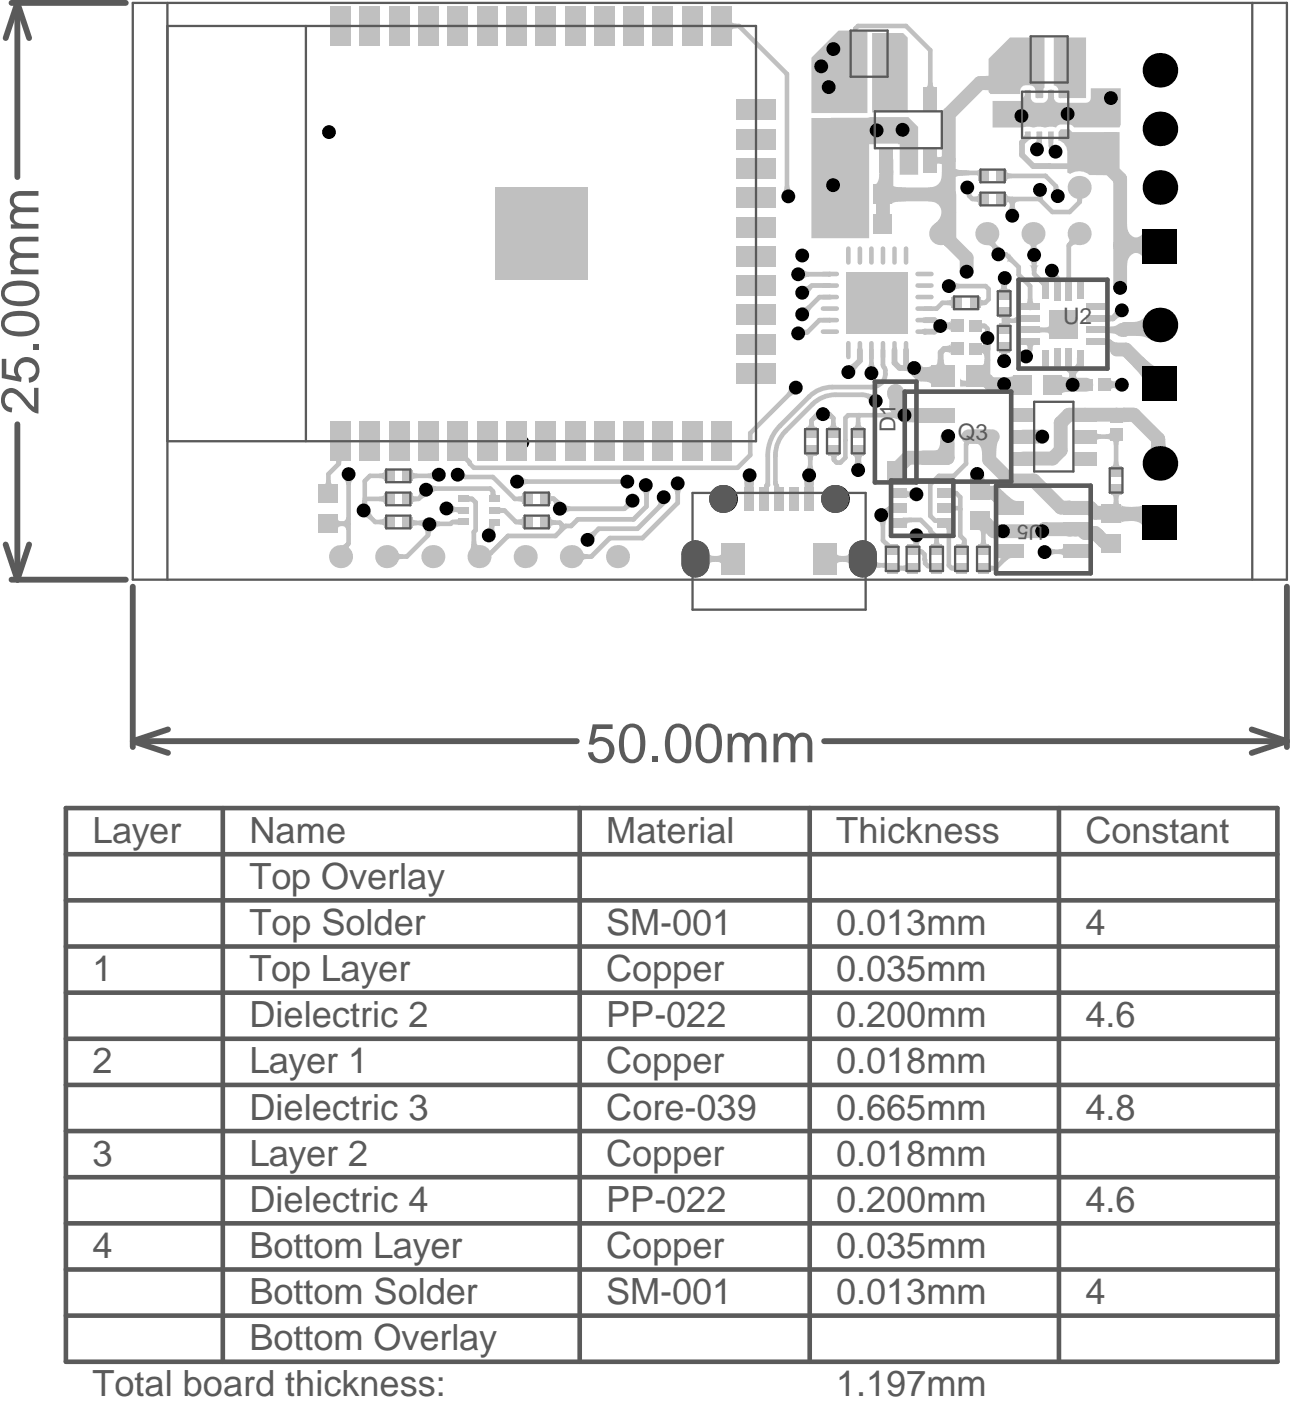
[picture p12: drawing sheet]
<svg xmlns="http://www.w3.org/2000/svg" width="186mm" height="202mm" viewBox="0 0 186 202" stroke-linecap="round" stroke-linejoin="round" font-family="sans-serif">
<defs><g id="words">
<text font-size="7.9" fill="#5a5a5a" x="84.6" y="110">50.00mm</text>
<text font-size="7.7" fill="#5a5a5a" x="5.6" y="59.9" transform="rotate(-90 5.6 59.9)">25.00mm</text>
<g font-size="5.2" fill="#5a5a5a">
<text x="13.3" y="121.6">Layer</text>
<text x="36" y="121.6">Name</text>
<text x="87.5" y="121.6">Material</text>
<text x="120.7" y="121.6">Thickness</text>
<text x="156.6" y="121.6">Constant</text>
<text x="36" y="128.2">Top Overlay</text>
<text x="36" y="134.9">Top Solder</text>
<text x="87.5" y="134.9">SM-001</text>
<text x="120.7" y="134.9">0.013mm</text>
<text x="156.6" y="134.9">4</text>
<text x="13.3" y="141.6">1</text>
<text x="36" y="141.6">Top Layer</text>
<text x="87.5" y="141.6">Copper</text>
<text x="120.7" y="141.6">0.035mm</text>
<text x="36" y="148.2">Dielectric 2</text>
<text x="87.5" y="148.2">PP-022</text>
<text x="120.7" y="148.2">0.200mm</text>
<text x="156.6" y="148.2">4.6</text>
<text x="13.3" y="154.9">2</text>
<text x="36" y="154.9">Layer 1</text>
<text x="87.5" y="154.9">Copper</text>
<text x="120.7" y="154.9">0.018mm</text>
<text x="36" y="161.5">Dielectric 3</text>
<text x="87.5" y="161.5">Core-039</text>
<text x="120.7" y="161.5">0.665mm</text>
<text x="156.6" y="161.5">4.8</text>
<text x="13.3" y="168.2">3</text>
<text x="36" y="168.2">Layer 2</text>
<text x="87.5" y="168.2">Copper</text>
<text x="120.7" y="168.2">0.018mm</text>
<text x="36" y="174.8">Dielectric 4</text>
<text x="87.5" y="174.8">PP-022</text>
<text x="120.7" y="174.8">0.200mm</text>
<text x="156.6" y="174.8">4.6</text>
<text x="13.3" y="181.5">4</text>
<text x="36" y="181.5">Bottom Layer</text>
<text x="87.5" y="181.5">Copper</text>
<text x="120.7" y="181.5">0.035mm</text>
<text x="36" y="188.2">Bottom Solder</text>
<text x="87.5" y="188.2">SM-001</text>
<text x="120.7" y="188.2">0.013mm</text>
<text x="156.6" y="188.2">4</text>
<text x="36" y="194.8">Bottom Overlay</text>
<text x="13.3" y="201.5">Total board thickness:</text>
<text x="120.7" y="201.5">1.197mm</text>
</g>
<g font-size="3.3" fill="#5a5a5a">
<text x="153.4" y="46.7">U2</text>
<text x="138.2" y="63.4">Q3</text>
</g>
<text font-size="3.2" fill="#5a5a5a" x="129.2" y="62.3" transform="rotate(-90 129.2 62.3)">D1</text>
<text font-size="3" fill="#5a5a5a" x="150.5" y="75.8" transform="rotate(-180 150.5 75.8)">U5</text>
</g></defs>
<path d="M19.2 .4h166.5v83.2h-166.5z" fill="none" stroke="#5a5a5a" stroke-width=".33"/>
<g fill="#c0c0c0">
<path d="M49.4 78.7l.6-.5 .5 .5-.2 .3v.2z"/>
<path d="M52.5 74.6l1-.9v.4l.3 .4-.5 .5-.4-.3z"/>
<path d="M52.3 72.3h.6l.1 .5-.8-.1z"/>
<path d="M52.3 72.3h.7l.1 .5-.9-.1z"/>
<path d="M54.7 75h.3a.38 .38 0 0 0 .4-.4v1.4a.52 .52 0 0 0-.7-.4z"/>
<path d="M54.7 71.7l.3-.1a.38 .38 0 0 0 .4-.3v1.4a.52 .52 0 0 0-.7-.4z"/>
<path d="M54.7 68.3h.3a.38 .38 0 0 0 .4-.3v1.3a.52 .52 0 0 0-.7-.3z"/>
<path d="M57.3 79.6l.3 .3 .5 .1v.6l-.5 .1-.3 .3z"/>
<path d="M60.5 75.1l.9-.3-.3 1.4-.3-.3-.4-.1z"/>
<path d="M60.5 70.9l1.1 .7-.4 .2-.4 .2-.6-.3 .3-.4z"/>
<path d="M59.5 74.8a.51 .51 0 0 0 .7 .3v.7a.6 .6 0 0 0-.7 .2z"/>
<path d="M59.5 71.3a.51 .51 0 0 0 .7 .4v.6h-.2a.38 .38 0 0 0-.5 .4z"/>
<path d="M59.5 68a.51 .51 0 0 0 .7 .3v.7h-.2a.38 .38 0 0 0-.5 .3z"/>
<path d="M68 78.1l.7-.1v.2a.36 .36 0 0 0 .3 .4l-1.2 .7 .2-.4z"/>
<path d="M65.2 72.8l.4 .3 .4 .1-.1 .7h-.5l-.4 .3z"/>
<path d="M67.6 71.5l.5 .1v.7l-.5 .2z"/>
<path d="M65.5 73.2h.6v.9l-.1-.2h-.5z"/>
<path d="M65.5 75l.5-.1 .1-.1v1l-.1-.1-.5-.1z"/>
<path d="M67.1 66.5l.4-.5 .5 .5-.5 .5z"/>
<path d="M72.1 73.2l.7 .1v.7l-.7 .1z"/>
<path d="M70.8 70.9h.7v.5l.2 .1h-1.1l.2-.2z"/>
<path d="M74.7 75h.2a.39 .39 0 0 0 .5-.4v1.4a.52 .52 0 0 0-.7-.3z"/>
<path d="M74.7 71.7l.2-.1a.38 .38 0 0 0 .5-.3v1.4a.51 .51 0 0 0-.7-.4z"/>
<path d="M81.5 72.7l.4 .3 .4 .1v.6l-.4 .1-.4 .3z"/>
<path d="M79.7 72.2l.7-.2 .8 .5-1.3 .5v-.4z"/>
<path d="M79.5 74.7a.52 .52 0 0 0 .7 .4v.6h-.3a.37 .37 0 0 0-.4 .4z"/>
<path d="M79.5 71.6h.4v.7l-.4 .1z"/>
<path d="M84.8 76.9l.4-.1 .4-.2 .5 .5-.3 .3v.5z"/>
<path d="M83.1 79.6l.4 .3 .5 .1v.7h-.5l-.4 .3z"/>
<path d="M84 79.6l.2 .3 .6 .1v.7h-.6l-.2 .3z"/>
<path d="M92.5 70.8l1.4-.2-.2 .4-.1 .5-.7 .1-.1-.5z"/>
<path d="M90.3 72.2l1 1-.5 .1-.4 .3-.5-.5 .3-.4z"/>
<path d="M94.9 72.3l1.3 .3-.8 .8-.6-.4 .2-.4z"/>
<path d="M97.1 70.5h1.4l-.3 .3-.1 .5h-.7l-.1-.5z"/>
<path d="M103.2 80.2a.66 .66 0 0 0 .9-.4v1.7a.66 .66 0 0 0-.9-.4z"/>
<path d="M105.6 3.1a.52 .52 0 0 0 .7 .3v.7h-.3a.38 .38 0 0 0-.4 .3z"/>
<path d="M116 47.6h.5v.7h-.4z"/>
<path d="M113.2 26.9l.7-.2 .1 .5 .3 .3-1.4 .3z"/>
<path d="M121.6 80.2a.67 .67 0 0 0 .9-.4v1.7a.67 .67 0 0 0-.9-.4z"/>
<path d="M120.7 79.8a.66 .66 0 0 0 .9 .4v.9a.66 .66 0 0 0-.9 .4z"/>
<path d="M119.7 65.7h1.2l-.2 .2v.5h-.7l-.1-.5z"/>
<path d="M117.9 59.3l.3 1.3-.4-.1-.3 .2-.4-.5z"/>
<path d="M119.6 59.2l.8 .8-.4 .6-.3-.2-.3 .1z"/>
<path d="M119.9 60.9h.7v.3a.38 .38 0 0 0 .3 .4h-1.3a.52 .52 0 0 0 .3-.7z"/>
<path d="M126.5 80.9a.48 .48 0 0 0 .6 .3l-.1 .7-.5 .1-.3 .2z"/>
<path d="M127.5 78.6l.5-.5a.98 .98 0 0 0 .9 .5l-.9 .9a.55 .55 0 0 0-.2-.7z"/>
<path d="M127.3 81.2h.7v1a.52 .52 0 0 0-.7-.3z"/>
<path d="M126.6 75.2l1.4-.4-.3 .9-.6 .2-.1-.4z"/>
<path d="M127.3 73.3h.5l.4-.2 .3 .5-.2 .4-.2 .5z"/>
<path d="M128.4 73l.4-.1 .1-.1v1l-.1-.1h-.4z"/>
<path d="M127.6 59.6l1.4-.1 .8-.3v1.4a3.4 3.4 0 0 0-2.2-.4z"/>
<path d="M129 59.6l.4-.1 .4-.3v1.4l-.4-.3-.4-.1z"/>
<path d="M125.3 56.8l.9 .1-.8 1.1-.2-.4-.4-.2z"/>
<path d="M125.4 52.3h.7l.1 .5 .2 .3h-1.4l.3-.3z"/>
<path d="M126.9 24.6h2l-.2 2h-2.6a1.09 1.09 0 0 0 .8-1.2z"/>
<path d="M131.5 78h1.4l-.3 .3v.5h-.7l-.1-.5z"/>
<path d="M130.3 81.6h.3a.38 .38 0 0 0 .4-.3v1.3a.52 .52 0 0 0-.7-.3z"/>
<path d="M132.5 79.1l.1 .1 .4 .1v.6l-.5 .1z"/>
<path d="M131.9 77.9h.7l-.1 .7h-.9a.52 .52 0 0 0 .3-.7z"/>
<path d="M134.8 77.9h.7v.2a.38 .38 0 0 0 .3 .5h-1.3a.51 .51 0 0 0 .3-.7z"/>
<path d="M133.9 81.3l.5-.1v1l-.1-.1-.4-.1z"/>
<path d="M130.7 71l.4-.1 .4-.3v1.4l-.4-.3h-.4z"/>
<path d="M130.9 70.7a.52 .52 0 0 0 .6 .3v.7h-.5l-.1 .1z"/>
<path d="M130.9 74.8l.6-.1v.6l-.2 .1a.38 .38 0 0 0-.4 .3z"/>
<path d="M130.5 58.9h1.7v2.1l-1.7-.1z"/>
<path d="M130.8 52.7l.4-.4v1.6l-.4-.4z"/>
<path d="M132.8 53l1.2-.1 .4-.2v2.9a.88 .88 0 0 0-1-.6h-.6z"/>
<path d="M135.3 51.8h.8a.66 .66 0 0 0 .5 .9h-1.7a.66 .66 0 0 0 .4-.9z"/>
<path d="M134.2 22.8l1.3-.1 .7-.3v1.5a2.97 2.97 0 0 0-2-.4z"/>
<path d="M135.2 22.5a.52 .52 0 0 0 .7 .3v.7h-.3a.38 .38 0 0 0-.4 .3z"/>
<path d="M133.9 11.9h.7v.3a.38 .38 0 0 0 .3 .4h-1.3a.51 .51 0 0 0 .3-.7z"/>
<path d="M142.6 81.3a.52 .52 0 0 0 .7 .3v.7h-.3a.38 .38 0 0 0-.4 .3z"/>
<path d="M141.5 77.9h.7v.2a.38 .38 0 0 0 .3 .5h-1.3a.52 .52 0 0 0 .3-.7z"/>
<path d="M141.2 76.5h1.3a.51 .51 0 0 0-.3 .6h-.7v-.2a.38 .38 0 0 0-.3-.4z"/>
<path d="M137.3 81.6h.3a.38 .38 0 0 0 .4-.3v1.3a.52 .52 0 0 0-.7-.3z"/>
<path d="M138.8 77.9h.7v.7h-1a.52 .52 0 0 0 .3-.7z"/>
<path d="M137.2 72.7a.52 .52 0 0 0 .7 .3v.7h-.3a.38 .38 0 0 0-.4 .3z"/>
<path d="M137.2 70.5a.52 .52 0 0 0 .7 .3v.7h-.3a.38 .38 0 0 0-.4 .3z"/>
<path d="M141.8 49.5h1.3l-.1 .3-.1 .5h-.9v-.5z"/>
<path d="M141.6 49.5a.66 .66 0 0 0 .9 .4v.9a.66 .66 0 0 0-.9 .4z"/>
<path d="M142 51.8h.9l-.2 .9h-1.1a.66 .66 0 0 0 .4-.9z"/>
<path d="M138.5 54.5a.66 .66 0 0 0 .9 .4v.9h-.9z"/>
<path d="M142.1 47.4h.7l.1 .5h-.9z"/>
<path d="M141.6 46.6l.5 .1v.7l-.5 .1z"/>
<path d="M141.5 43a.51 .51 0 0 0 .6 .4v.6h-.2a.38 .38 0 0 0-.4 .4z"/>
<path d="M137.6 40.6l.4 .3h.4v.7l-.4 .1-.4 .3z"/>
<path d="M137.6 24.2a3.4 3.4 0 0 0 2.2 .4v.7l-1.5 .1-.7 .3z"/>
<path d="M141.5 11l1.5-.1 .5-.2v2.6l-.5-.2-1.5-.1z"/>
<path d="M144.1 80.5h1.9l-.5 .2-.4 .3h-1a.25 .25 0 0 0 .2-.2 .25 .25 0 0 0-.1-.3z"/>
<path d="M144.5 50.6h.7l.1 .4 .3 .4h-1.4l.3-.4z"/>
<path d="M144.2 50.8h1.3a.51 .51 0 0 0-.3 .7h-.7v-.2a.38 .38 0 0 0-.3-.5z"/>
<path d="M148 49.8h1.3a.51 .51 0 0 0-.3 .6h-.7v-.2a.38 .38 0 0 0-.3-.4z"/>
<path d="M145.2 45.3a.59 .59 0 0 0 .7 .6v.7a.59 .59 0 0 0-.7 .7l-.7-1z"/>
<path d="M144.5 45.8h.8l-.1 .5h-.7z"/>
<path d="M144.5 46.3h.7l.1 .4h-.8z"/>
<path d="M146.6 45.8h.3a.37 .37 0 0 0 .4-.3v.9h-.7z"/>
<path d="M148.3 43.1h.7v.3a.39 .39 0 0 0 .3 .4h-1.4a.54 .54 0 0 0 .4-.7z"/>
<path d="M148.5 37.5h1.4l-.3 .4v.4h-.7l-.1-.4z"/>
<path d="M144.2 40.7l1.4 .2-.3 .4-.1 .4-.7-.1-.1-.4z"/>
<path d="M144.5 41h.7v.3a.38 .38 0 0 0 .3 .4h-1.3a.52 .52 0 0 0 .3-.7z"/>
<path d="M145.7 36.5l.5 .8-.2 .7-.2-.1a.35 .35 0 0 0-.5-.1z"/>
<path d="M148.5 38.3h1.4l-.3 .3v.5h-.7l-.1-.5z"/>
<path d="M145.7 29.6h.7l.1 .4 .2 .4h-1.4l.3-.4z"/>
<path d="M145.3 24.7a.52 .52 0 0 0 .7 .4v.6h-.3a.38 .38 0 0 0-.4 .4z"/>
<path d="M149.6 20.1h.7v.7h-.7z"/>
<path d="M147.9 19.2l.7 .9-.7 .6-.6-.6 .5-.6z"/>
<path d="M151.4 78.9l.4 .3 .4 .1 .1 .6-.5 .1-.3 .3z"/>
<path d="M152.7 79.3h.3a.38 .38 0 0 0 .4-.4v1.4a.52 .52 0 0 0-.7-.4z"/>
<path d="M154.3 53.8h.9l.1 .6 .3 .5h-1.6l.2-.5z"/>
<path d="M154.3 54h.9l.1 .5 .2 .3h-1.4l.2-.3z"/>
<path d="M155.4 52l1 .8-1 .9-.6-.5 .6-.8 .1-.3z"/>
<path d="M152.6 47.1l.4 .5-.2 .2-.5-.4z"/>
<path d="M150.7 47.3h.2a.38 .38 0 0 0 .4-.4v1.4a.52 .52 0 0 0-.6-.4z"/>
<path d="M152.2 40.1h.7v.4l.1 .2h-1l.2-.2z"/>
<path d="M153.9 40h.6l.1 .5 .1 .2h-1z"/>
<path d="M154.7 33.9l1.2 .8-.5 .1-.4 .3-.5-.4 .2-.4z"/>
<path d="M154.2 34.5l1 .8h-.3l-.5 .4-.4-.5 .2-.4z"/>
<path d="M152 26.9h.7v.3l.2 .1-1 .3z"/>
<path d="M151.2 20.1h.8v.7h-.7z"/>
<path d="M157.6 77.9l1.4-1.5 .6 .8-.6 2z"/>
<path d="M161.8 72.8l.5 .3 1.5 .1v1.9l-1.5 .1-.5 .3z"/>
<path d="M160.7 72.2h.7v.2a.38 .38 0 0 0 .3 .4h-1.3a.52 .52 0 0 0 .3-.6z"/>
<path d="M160.4 71.4h1.3a.51 .51 0 0 0-.3 .7h-.7v-.3a.38 .38 0 0 0-.3-.4z"/>
<path d="M160.7 66.6h.7v.2a.38 .38 0 0 0 .3 .5h-1.3a.52 .52 0 0 0 .3-.7z"/>
<path d="M160.4 63.6h1.3a.51 .51 0 0 0-.3 .6h-.7v-.2a.38 .38 0 0 0-.3-.4z"/>
<path d="M162.1 58.8h1.5v2l-1.5 .2z"/>
<path d="M159 47.2l1.7-.1 .5-.2v1.4a3.8 3.8 0 0 0-2.2-.3z"/>
<path d="M160.9 44.7l.9 1.1h-.4l-.4 .3-.5-.7 .3-.3z"/>
<path d="M159.4 45.5h.9v.9h-.9z"/>
<path d="M159.4 47.1l.9 .1v.8l-.9 .1z"/>
<path d="M166.1 63.3h2l.1 .9 .2 .4-2.5 .2 .2-.4z"/>
<path d="M47.1 69.3h.6v.2a.38 .38 0 0 0 .4 .4h-1.4a.51 .51 0 0 0 .4-.6z"/>
<path d="M50 74.6l.6 1-.6 1a.59 .59 0 0 0-.7-.7v-.7a.59 .59 0 0 0 .7-.6z"/>
<path d="M49.6 69.1h1.4l-.3 .4-.1 .5-.6-.1-.1-.4z"/>
<path d="M62.6 74.9l.4 .3h.5v.7l-.4 .1-.4 .3z"/>
<path d="M70.6 75.7l.7 .1 .2 1.1-1.3-.6 .3-.2z"/>
<path d="M70.6 75.8h1a.52 .52 0 0 0-.3 .7h-.7z"/>
<path d="M80.5 75.6l.9 .5 .3 .2-1.2 .2a.57 .57 0 0 0 0-.9z"/>
<path d="M107.4 69.2l1.4 .1-.1 .7-1.3-.2z"/>
<path d="M113.8 55.9l1 1-.5 .1-.3 .3-.5-.5 .2-.4z"/>
<path d="M140.1 62.7l.8-.5v1.6l-.8-.5z"/>
<path d="M140 68.4h2l.1 1.1h-2.1z"/>
<path d="M141.2 49.9a.75 .75 0 0 0 .8-.8l.9 1.3-.9 1.2a.75 .75 0 0 0-.8-.8z"/>
<path d="M140.5 28.4h.2a.38 .38 0 0 0 .5-.4v1.4a.52 .52 0 0 0-.7-.4z"/>
<path d="M148.8 35.3l.7-.1 .1 .5 .2 .3-1.3 .1 .2-.4z"/>
<path d="M148.5 35.3l1.3-.1-.3 .3v.5h-.7l-.1-.5z"/>
<path d="M144.9 54.4h.9l.3-.2v2.5l-.3-.2-.9-.1z"/>
<path d="M145.1 29l.9-.6 1 .6a.59 .59 0 0 0-.6 .7h-.7a.59 .59 0 0 0-.6-.7z"/>
<path d="M145.3 28a.51 .51 0 0 0 .7 .4v.6l-.3 .1a.38 .38 0 0 0-.4 .3z"/>
<path d="M153.1 54.1l.2 .2 .2 .1 1.3 .1v2l-1.3 .1-.2 .1-.2 .2z"/>
<path d="M152 5.4h4.7v8.8h-3.9l-.1-.2v-.9a.77 .77 0 0 0-.7-.8z"/>
<path d="M155.4 28.7l.8-.1-.1 .5h-.6z"/>
<path d="M158.2 62.3a.51 .51 0 0 0 .7 .4v.6h-.3a.38 .38 0 0 0-.4 .4z"/>
<path d="M159.5 62.7h.3a.38 .38 0 0 0 .4-.4v1.3l-.2-.2-.5-.1z"/>
<path d="M159.7 49.6l.6-.6 .4 .3 .6 .1-1.2 1.2-.1-.6z"/>
<path d="M160.4 55.1l.4-.1 .4-.2v1.4l-.4-.2-.4-.1z"/>
<path d="M160.2 54.7a.66 .66 0 0 0 .9 .4v.8a.66 .66 0 0 0-.9 .5z"/>
<path d="M159.4 48.8l.6 .1v.9h-.6z"/>
<path d="M62.1 69.8l.4 .3 .4 .1 .2 .6-.5 .1-.3 .3z"/>
<path d="M48.8 74.9a.52 .52 0 0 0 .7 .3v.7h-.3a.38 .38 0 0 0-.4 .3z"/>
<path d="M48.3 64.2l1.3 .3-.3 .3-.1 .5-.6-.2z"/>
<path d="M61.7 68.3l.5-.1 .3-.3 .2 1.4-.4-.2-.4-.1z"/>
<path d="M48.5 66.5h.8l-.1 .4h-.6z"/>
<path d="M102.3 79.8a.67 .67 0 0 0 .9 .4v.9a.67 .67 0 0 0-.9 .4z"/>
<path d="M116.6 67l.6 .1 .1 .5 .2 .4-1.3-.2 .3-.4z"/>
<path d="M123.4 66.3h.8l.1 .5 .2 .3h-1.4l.2-.3z"/>
<path d="M116.3 65.7h1.3a.51 .51 0 0 0-.4 .7h-.6l-.1-.5z"/>
<path d="M123.1 65.7h1.5a.68 .68 0 0 0-.4 .9h-.8a.78 .78 0 0 0-.3-.9z"/>
<path d="M116.7 60.9h.7v.3a.38 .38 0 0 0 .3 .4h-1.3a.52 .52 0 0 0 .3-.7z"/>
<path d="M123.5 60.9h.6l.1 .3a.38 .38 0 0 0 .3 .4h-1.4a.52 .52 0 0 0 .4-.7z"/>
<path d="M122.4 52.7l.4-.1 .4-.3 .6 .6-.3 .4-.1 .4z"/>
<path d="M115.7 44.4l.5-.1 .4-.3 .5 .5-.3 .4-.1 .4z"/>
<path d="M115.9 38.9l.4 .2 .4 .1v.7l-.4 .1-.4 .3z"/>
<path d="M123.1 4.3h.6v.2a.4 .4 0 0 0 .4 .5l-1.4-.1a.51 .51 0 0 0 .4-.6z"/>
<path d="M129.5 81.3a.52 .52 0 0 0 .6 .3v.7h-.2a.38 .38 0 0 0-.4 .3z"/>
<path d="M130.1 81.6h.2a.38 .38 0 0 0 .4-.3v1.3a.52 .52 0 0 0-.6-.3z"/>
<path d="M142.8 71.8l1.8-1 1.5 1.3 .4 .2 .4-.1-2.8 1.7 .1-.1-.2-.6z"/>
<path d="M135.7 63l2 .8v2l-3-.8h.4l.4-.4 .2-.8z"/>
<path d="M140.7 64l3.4-.5a4.1 4.1 0 0 0-.4 2.4l-2 .1a2.01 2.01 0 0 0-.6-1.9z"/>
<path d="M136.3 49.9a.65 .65 0 0 0 .9-.4v1.7a.65 .65 0 0 0-.9-.4z"/>
<path d="M136.4 46.3l.3 .2 .5 .1v.8l-.5 .1-.3 .2z"/>
<path d="M136.3 46.6a.66 .66 0 0 0 .9-.4v1.7a.66 .66 0 0 0-.9-.5z"/>
<path d="M149.9 47.1l.2 .1 .5 .1v.6l-.5 .1-.2 .1z"/>
<path d="M136.6 43.4l.3-.1a.38 .38 0 0 0 .4-.3v1.4a.52 .52 0 0 0-.7-.4z"/>
<path d="M150.4 40.2a1.03 1.03 0 0 0 .9 .6l-.9 .9a.57 .57 0 0 0-.2-.7l-.3-.3z"/>
<path d="M136 30.1l2 .5-.7 2.7-2.4-1a2.35 2.35 0 0 0 1.1-2.2z"/>
<path d="M135.9 30.1l2 .4-.6 2.7-2.5-.9a2.43 2.43 0 0 0 1.1-2.2z"/>
<path d="M149.7 28.3h.7v.4h-.7z"/>
<path d="M149.6 28.3h.9l-.1 .5h-.7z"/>
<path d="M149.6 20l.7 .2 .2 .9-1.3-.5 .3-.2z"/>
<path d="M162.9 73.2l1.5-.1 .5-.3v3.3a1.14 1.14 0 0 0-1.3-.9l-.7-.1z"/>
<path d="M163.5 52.9l1.4-1.5 1.1 1.1 .9 .5a.72 .72 0 0 0 .8-.1l-2.8 2.8a1.06 1.06 0 0 0-.2-1.4z"/>
<path d="M163.4 46.5a1.95 1.95 0 0 0 1.8-.9l.8 3.4a3.8 3.8 0 0 0-2.1-.5z"/>
<path d="M155.5 22.2h2.4l-.2 .3v.9h-2v-.9z"/>
<path d="M61.1 76.2l1.4 .3-.3 .3-.1 .4-.7-.1z"/>
<path d="M75.3 68.8l.4 .3 .4 .1v.6l-.4 .1-.4 .3z"/>
<path d="M116 69.3h1.4v.6h-1.3z"/>
<path d="M116 41.3h.4l.4-.3 .4 .7-.5 .8z"/>
<path d="M143 35.5l.5-.4 1 .7-1.4 .5 .1-.4z"/>
<path d="M142.5 35.4l1.2-.6-.1 .3 .3 .4-.6 .3-.4-.3z"/>
<path d="M142.6 8.5l3.1-3.1h5v7.2l-.2 .5v.9l-.1 .2h-.9l-.1-.2v-.9l-.3-.6a1.7 1.7 0 0 0-1.6 0 1.03 1.03 0 0 0-.3 1.1h-4.3l-.3-.3z"/>
<path d="M133.9 27a1.76 1.76 0 0 0 2-1.9l2 2.9-2 3a1.76 1.76 0 0 0-2-2z"/>
<path d="M128.7 26.6l.1 .2 .4 .1 1.5 .1v2l-1.5 .1-.3 .1-.2 .3z"/>
<path d="M162.6 32.4a1.77 1.77 0 0 0 2 2v2a1.77 1.77 0 0 0-2 2l-2-3z"/>
<path d="M162.9 34.4a1.84 1.84 0 0 0 2-.8v-.2v4a1.13 1.13 0 0 0-1.3-1h-.7z"/>
<path d="M155.3 22.2l2.8-2.6a4 4 0 0 0 1.4 2.7l-1.5 1.3a4 4 0 0 0-2.7-1.4z"/>
<path d="M117.1 8.3l3.9-3.9h4.1v11.9h-8z"/>
<path d="M143.2 14.6h4.2v-.4a.91 .91 0 0 0 .5-1.1l.8-.1v1a.84 .84 0 0 0 .9 .8h.7a.85 .85 0 0 0 .9-.8v-.9l.4-.2 .4 .2v.9a.84 .84 0 0 0 1 .8h3.7a.68 .68 0 0 0 .7-.6v-1.5h4.3v5.3l-.2 .4h-6.5l-.5-.4h-1.5l-.3 .1-.3 .3-.5-.1-.9 .1-.7-.1-1 .1-.7-.1-1 .1h-4.4z"/>
<path d="M153 18.6h1.3l.4 .5h6.8v5.9l-.3 .3h-4a2.27 2.27 0 0 0-2.8-.2l-.4-.2v-3.1a1.65 1.65 0 0 0-1.3-1.5v-1.2z"/>
<path d="M125.8 4.8h4.5l.7 .6v10.8h-5.2z"/>
<path d="M117.1 17l14-.1 1.4 1.4v6.9h-2.7v-4.4h-.2v-.1l-4.2 .1v13.6h-8.3z"/>
</g>
<g fill="none" stroke="#c0c0c0" stroke-width=".67">
<path d="M66 3.8h.1M66.1 3.7l-.1 .1M50.3 68.4h.1M52.5 73.7l1.6 1.6M52.6 72.3v1.2l-.1 .2 .1-.2zM57.6 63.7h.1M59 75.3l.1 .1h2.7M61.6 70.5l-.1 .2v.2l-1.1 1.1h-1.4M61.8 75.4v.1M61.8 77.2l-3.1 3.1M62 75.6h.1M63.3 68.5v.2"/>
<path d="M63.3 68.5v.1M64.4 73.4l.2 .1h2.1l.2 .2M66 68.5l.3 .2 .8 .1M66.1 63.7v1.3l1.7 1.7v.2l.6 .6M66.9 75.3h-1.6l-.3 .3M70.5 76.9v.4M70.7 70.5l.4 .4v.9l.3 .2M71.4 75.3h-.3l-.2 .2"/>
</g>
<path d="M66.9 72h1.2l.5 .5M68.4 76.8v2M71.4 73.7h1.4l1.6 1.6M73.3 77.3l-2.5 2.5h-1.2" fill="none" stroke="#c0c0c0" stroke-width=".69"/>
<circle cx="70.3" cy="3.7" r="1" fill="#c0c0c0"/>
<path d="M80.8 73.4h.3M87.2 63.7h.2M88 77.6l-2.7 2.7M91.3 72.2l-1.2 1.2M91.5 63.5l-.1 .2M93.2 70l.1 .1v3l-1.9 1.8M95.8 63.3l-.1 .4M95.8 71.7v.8" fill="none" stroke="#c0c0c0" stroke-width=".69"/>
<path d="M78.7 3.7h.4M91.4 3.7h.1M95.7 3.7h.1M99.9 3.7h.2M104.1 3.7h2.5M78.9 72h1l1.2 1.2v.2M78.9 75.3l.1 .1h1.8M108.2 65.7l-1.8 1.8" fill="none" stroke="#c0c0c0" stroke-width=".67"/>
<path d="M108.2 68.6l-.1 .1" fill="none" stroke="#c0c0c0" stroke-width="1.3"/>
<circle cx="110.2" cy="72" r=".34" fill="#c0c0c0"/>
<path d="M110.6 70.2v1" fill="none" stroke="#c0c0c0" stroke-width=".68"/>
<circle cx="110.7" cy="70" r=".34" fill="#c0c0c0"/>
<path d="M125.7 50.5v3.3M125.9 57.6l.3 .3h.2M127.2 55.2l-.1 .1M127.4 50.5v2.1M127.7 53.4v.6M112.1 70.2v1" fill="none" stroke="#c0c0c0" stroke-width=".68"/>
<path d="M119.7 39.5v.1M115.3 47.9l-.1 .2M117.1 41.2h2.6M118.2 46.2h1.5M119.7 42.9h-1.5M119.7 46.2h.1" fill="none" stroke="#c0c0c0" stroke-width=".69"/>
<g fill="none" stroke="#c0c0c0" stroke-width=".67">
<path d="M113.5 28.1l.2 .2M122.4 59.9l-.4 .4M124 59.9l-.2 .2v2.2M117.1 65l-.2 .2v3.2M117.1 62.3v-1.6l.9-.9h1.7l.5 .5v2M122 63.5v2.5l-.7 .7h-.6l-.4-.3v-1.3l-.1-.1M127.4 78l1.3 1.3M128.4 73.3l-1 1h-.2M132.2 77.2v1.6l-.5 .5 .3 .3h1l.4 .4 .1 1.3 .4 .4h.9l.3 .3M134.2 76.6l.9 .9v1.8M134.2 69.9v4.5l.7 .7h1l.3 .4h.3M124.5 80.6l.9 1h2.9l.4 .4"/>
<path d="M131.7 82h.3"/>
</g>
<path d="M122.4 53.7h.1M124.1 50.5v1.5M129.1 50.5v1.8M130.7 50.5v2.6h1.2M135.6 47h.1M136.2 50.4l-.5 .4v3.1l.4 .4M123.8 65.2v2.6" fill="none" stroke="#c0c0c0" stroke-width=".85"/>
<path d="M131.9 53.1l.9 .9h2.6v.2M134.9 59.9l.1 .1" fill="none" stroke="#c0c0c0" stroke-width="2"/>
<circle cx="133.4" cy="47.9" r=".42" fill="#c0c0c0"/>
<path d="M148.3 19.7l-.8 .9M133.4 46.2h1.4l.8 .8-.8 .9h-1.4M140.7 50.4h1.8v3.8M154.2 51.5v1.7l.6 .6M154.8 53.8v1.7M155.9 51.7l-.1 1.1-1 1" fill="none" stroke="#c0c0c0" stroke-width=".85"/>
<g fill="none" stroke="#c0c0c0" stroke-width=".67">
<path d="M130.7 3.7l3.5 3.5M150 19.6v1.6l-.4 .4M139.6 27l.2 .3v.9M141.1 24.9l.4 .1 .4 .4M142.4 33.7v.7M149 33.7l.1 .1M149.1 36.7l.1 .1M149.6 21.6h.1M136 43.7l-.9 .8h-1.7M140.7 47h1.4l.4 .4v1.4M142.2 41.3l.4 .4M142.6 43.2l-.5 .5h-1.4"/>
<path d="M144.9 45.1v2.3M144.9 50.1v2M145 40.1v.5l-.1 .1M148.6 50.5l-.6 .6v.3M148.6 45.9l-.1 .2h-1.9l-.1 .2h-1.6M138 71.2l.6 .5v1.8l-.2-.2M138.6 77.3l.5 .6v1.4M139.5 63.7v.3l-.1 .1v2.8l-1.8 1.8M141.4 75.1l.5 .5M146.8 79.6h-.9l-.6 .5v.2M154.3 79.6h-3.5M137.3 82h1.8"/>
</g>
<path d="M139.5 37.2v2M141 54.3h.8M141.7 54.3v.5h.6M154.2 59.8l-1.2 1.2M141.3 70.8h.1M141.4 70.8l.2 .3M153 65l-1.1 1.2M153.1 73.2l1.2 .1" fill="none" stroke="#c0c0c0" stroke-width="2"/>
<path d="M144 36.7h1.1l1.9 1.8v1.1l1.6 1.7M149.2 36.8v2.7" fill="none" stroke="#c0c0c0" stroke-width=".69"/>
<circle cx="154.8" cy="53.8" r=".42" fill="#c0c0c0"/>
<g fill="none" stroke="#c0c0c0" stroke-width=".67">
<path d="M113.5 10.7v17.4M134.2 7.2v7.1M151.6 19.6v1.5l.7 .6v.2M139.8 28.2l.5 .5h1.6M144.5 28.7h5.5M146 28.7v2.4M149.1 33.8v2.9M150 27.4v1.4M150.8 25.4h.1M150.8 25.4l1.6 1.5v1.1l.2 .3M151.8 39.1v.2l.7 .8v1.9M155.7 27l.1 .1v2l-1.5 1.5h-2.5"/>
<path d="M142.6 41.7v1.5M144.9 40.7v1.7M148.6 49.3v1.2M153.4 46.8l-.9 .8M47.4 68.4v2.8M50.3 68.4v10M53.4 68.7l-.8 .7v2.9M61.8 75.5v1.7M70.9 75.5v1l-.4 .4M71.1 68.8l3.2 3.2M80.8 75.4l.6 .7M108.2 62.5v3.2"/>
<path d="M122 60.3v3.2M127.4 74.3v3.7M132.8 75l1.4 1.4v.2M135.5 68.7l-1.3 1.2M138.6 73.5v3.8M141.5 63h-1.4l-.6 .7M141.9 75.6v3.7M160.8 63l.2-.2v5.2M161 70.7v2.8l-.6 .7"/>
</g>
<path d="M155.7 33.7v.2l-1.5 1.5v6.6M115.7 42.2h.4M148.6 41.3v3.1M68.6 72.5v4l-.2 .3M81.6 75.9l-1.5 1.4M86.4 76.3l-1.6 1.6M95.8 72.5l-3.8 3.8M97.8 69.7v2.9" fill="none" stroke="#c0c0c0" stroke-width=".69"/>
<path d="M147.5 20.6v1.7l1.6 1.7M151.4 24h5.3M156.7 24h.1M142.5 48.8v1.6M158.1 47.6h3.8M159.3 55.5h2.6M161.9 44.8h-.2l-1.1 1.1h-2.5" fill="none" stroke="#c0c0c0" stroke-width=".85"/>
<g fill="none" stroke="#c0c0c0" stroke-width="2">
<path d="M127.9 23.1v4.4l-.5 .5M144.9 55.4h2.5l.1 .1M153 55.5h1.8M161 59.8v.1M161.1 59.8l-.1 .1M161.1 50.4h1.3M162.3 47.5l-.1 .1h-.3M167.4 46.9h-.8l-.5 .6M141 68.4v2.1l.3 .3M141.7 75.5h.5M145.7 69.3h3.5M153 61v4"/>
<path d="M154.2 76.4h.1M154.4 76.4h1.6M158.3 77.1h.1M158.3 77.1l1 1h.7l.4 .4M160.2 74l.2 .2M167.1 66.6l.3 .3"/>
</g>
<path d="M108.1 68.7v3.3" fill="none" stroke="#c0c0c0" stroke-width="1.3"/>
<path d="M110.8 65.7v4M111.9 65.7v4" fill="none" stroke="#c0c0c0" stroke-width=".68"/>
<circle cx="161" cy="62.8" r=".33" fill="#c0c0c0"/>
<g fill="none" stroke="#c0c0c0" stroke-width="2">
<path d="M144.9 12h-3.5l-4.5 4.5v18.1l.1 .1M136.9 28h-9.5v4.4M137 34.7l2.5 2.5M137 28v6.7M156.7 23.4v-2.5h.1l4.8 4.9v15.7M161.6 35.4h5.6M129.2 56.7l.1 .1v1.9l1.2 1.2h4.4M142.3 54.8l.6 .6h2M154.2 59.8h9.4l3.5 3.5v3.3M154.8 55.5h1.9M162.3 47.5h3.8M162.4 50.4l5 4.9"/>
<path d="M136.8 62.9l-.1 .1v3h-5.7l-1.8 1.8v.1M140.5 63h2.2v3.4l3 2.9M141.6 71.1h1.9l2.1 2.1M142.2 75.5l1.2 1.1h7l.3-.3 3.5 .1M147.5 66.2h4.4M147.5 63h2.9M149.2 69.3l3.9 3.9M154.3 73.3h3l.7 .7h2.2M156 76.4l.5 .5h1.5l.3 .2M160.4 74.2h5.8l1.2 1.1"/>
</g>
<path d="M149.1 24h2.3M124.1 52l-1.7 1.7M129.1 52.3l.7 .8h1M135.6 47h2.5M136.2 50.4h1.9M158.1 49.3h.1h1.8l1.1 1.1M100.3 80.6h5.4M119.1 80.6h5.4" fill="none" stroke="#c0c0c0" stroke-width=".85"/>
<g fill="none" stroke="#c0c0c0" stroke-width=".67">
<path d="M106.6 3.7l6.9 7M130.7 3.7h-6.9l-.4 .4v3.8l-.1 .1M134.2 23.1h2.7M136.9 24.9h4.2M142.4 34.4l1.4 1.4v.6l.2 .3M144.5 25.4h6.3M150 28.8l1.8 1.8M114.8 55.9l-6.6 6.6M122.4 59.9h8.1M136 43.7h1.9M136.9 41.3h5.3M148.6 47.6h3.9"/>
<path d="M47.4 75.6h2.9M49.1 63.7l-.2 .2v3l-1.5 1.5M50.3 78.4l-1.2 1.2v.7M52.6 72h3.4M53.4 68.7h2.6M54.1 75.3h1.9M58.8 68.7h4.5M61.6 70.5h9.1M62 75.6h3M67.1 68.8h4M68.4 67.5h38M74.3 72h1.6"/>
<path d="M74.6 69.5h15.9M116.9 68.4l-.2 .2M128.4 73.3h1.5M129.9 71.2l.2 .1h2.1M132.8 75h-2.4l-.5 .5M135.5 68.7h2.1M136.2 73.3h2.2M136.2 71.2h1.8M136.5 75.5l.4 .3v5.8l.4 .4M136.9 76.2h.1M150.8 79.6l-.1 .1M156.5 63h4.3"/>
<path d="M55.8 80.3h2.9M128.7 82h2.8M145.3 80.3l-1.7 1.7h-1.7"/>
</g>
<g fill="none" stroke="#c0c0c0" stroke-width=".69">
<path d="M115.2 39.6h4.5M149.2 39.5l1.5 1.5v.9M117.1 41.2l-1 1M118.2 46.2l-1.7 1.7h-1.2M118.2 42.9l-2.5 2.5M68.4 78.8l.7 .8v.7l.5-.5M73.3 77.3h6.8M74.4 75.3h1.5M81.1 73.4h9M86.4 76.3h5.6M91.4 74.9h-8l-1 1h-.8M97.8 72.6l-5.1 5h-4.7"/>
<path d="M82.4 80.3h2.9"/>
</g>
<path d="M116.7 68.2v3.8M116.7 68.2v.4" fill="none" stroke="#c0c0c0" stroke-width="1.3"/>
<g fill="none" stroke="#c0c0c0" stroke-width=".68">
<path d="M125.9 57.6a2.17 2.17 0 0 0-1.5-.6h-3.9a4.7 4.7 0 0 0-3.3 1.3l-3.9 3.9a5 5 0 0 0-1.4 3.5M125.9 57.6h.1M127.1 55.3a2.01 2.01 0 0 1-1.4 .6h-5.6a4.7 4.7 0 0 0-3.3 1.3l-4.3 4.2a6 6 0 0 0-1.7 4.3M127.1 55.3h.1M127.2 55.2h.1M127.4 52.6l.3 .8M127.7 54a1.71 1.71 0 0 1-.5 1.2M110.6 71.2l-.1 .3-.3 .5M110.6 70.2h.1M110.7 70l-.1 .2M110.7 70h.1M110.8 69.7l-.1 .3"/>
<path d="M111.9 69.7l.2 .5M112.1 71.2v.3l.3 .5"/>
</g>
<g fill="#000">
<path d="M100.3 78v2zM100.3 78a2 2 0 0 1 2 2h-2z"/>
<path d="M98.3 80h2zM98.9 78.6l.9-.5 .5-.1v2h-2l.1-.6z"/>
<path d="M124.5 78v2zM124.5 78a2 2 0 0 1 2 2h-2z"/>
<path d="M122.5 80h2zM123.1 78.6l.8-.5 .6-.1v2h-2l.1-.6z"/>
<path d="M100.3 81.3v2zM98.3 81.3h2v2a2 2 0 0 1-2-2z"/>
<path d="M100.3 81.3h2zM100.3 81.3h2a2 2 0 0 1-2 2z"/>
<path d="M124.5 81.3v2zM122.5 81.3h2v2a2 2 0 0 1-2-2z"/>
<path d="M124.5 81.3h2zM124.5 81.3h2a2 2 0 0 1-2 2z"/>
<circle cx="47.5" cy="19.1" r="1"/>
<circle cx="49.1" cy="3.7" r="1"/>
<circle cx="61.6" cy="3.7" r="1"/>
<circle cx="66" cy="3.8" r="1"/>
<circle cx="70.3" cy="3.7" r="1"/>
<circle cx="79.1" cy="3.7" r="1"/>
<circle cx="91.4" cy="3.7" r="1"/>
<circle cx="95.8" cy="3.7" r="1"/>
<circle cx="118.5" cy="9.6" r="1"/>
<circle cx="119.6" cy="12.6" r="1"/>
<circle cx="120.2" cy="7.1" r="1"/>
<circle cx="126.5" cy="18.8" r="1"/>
<circle cx="130.2" cy="18.7" r="1"/>
<circle cx="147.4" cy="16.7" r="1"/>
<circle cx="154" cy="16.4" r="1"/>
<circle cx="160.3" cy="14.2" r="1"/>
<circle cx="167.4" cy="10.1" r="2.5"/>
<circle cx="167.4" cy="18.6" r="2.5"/>
<circle cx="78.1" cy="34" r="1"/>
<circle cx="113.7" cy="28.3" r="1"/>
<circle cx="115.2" cy="39.6" r="1"/>
<circle cx="115.7" cy="36.9" r="1"/>
<circle cx="120.2" cy="26.7" r="1"/>
<circle cx="139.5" cy="39.2" r="1"/>
<circle cx="139.6" cy="27.1" r="1"/>
<circle cx="144" cy="36.7" r="1"/>
<circle cx="146" cy="31.1" r="1"/>
<circle cx="149.2" cy="36.8" r="1"/>
<circle cx="149.6" cy="21.6" r="1"/>
<circle cx="150" cy="27.4" r="1"/>
<circle cx="151.8" cy="39.1" r="1"/>
<circle cx="152.3" cy="21.9" r="1"/>
<circle cx="152.6" cy="28.3" r="1"/>
<circle cx="155.7" cy="33.7" r="1"/>
<circle cx="167.4" cy="27" r="2.5"/>
<circle cx="109.1" cy="53.9" r="1"/>
<circle cx="114.8" cy="55.9" r="1"/>
<circle cx="115.2" cy="48.1" r="1"/>
<circle cx="115.7" cy="42.2" r="1"/>
<circle cx="115.7" cy="45.4" r="1"/>
<circle cx="118.7" cy="59.8" r="1"/>
<circle cx="122.4" cy="53.7" r="1"/>
<circle cx="124.7" cy="45.5" r=".83"/>
<circle cx="124.7" cy="41.9" r=".83"/>
<circle cx="125.7" cy="53.8" r="1"/>
<circle cx="126.4" cy="57.9" r="1"/>
<circle cx="128.4" cy="45.5" r=".83"/>
<circle cx="128.4" cy="41.9" r=".83"/>
<circle cx="130.5" cy="59.9" r="1"/>
<circle cx="131.9" cy="53.1" r="1"/>
<circle cx="135.7" cy="47" r="1"/>
<circle cx="136.9" cy="41.3" r="1"/>
<circle cx="142.5" cy="48.8" r="1"/>
<circle cx="144.9" cy="55.4" r="1"/>
<circle cx="144.9" cy="52.1" r="1"/>
<circle cx="145" cy="40.1" r="1"/>
<circle cx="148" cy="51.4" r="1"/>
<circle cx="153.5" cy="46.8" r="1"/>
<circle cx="154.8" cy="55.5" r="1"/>
<circle cx="161.6" cy="41.5" r="1"/>
<circle cx="161.9" cy="55.5" r="1"/>
<circle cx="161.9" cy="44.8" r="1"/>
<circle cx="167.4" cy="46.9" r="2.5"/>
<circle cx="49.1" cy="63.7" r="1"/>
<circle cx="50.3" cy="68.4" r="1"/>
<circle cx="52.5" cy="73.7" r="1"/>
<circle cx="53.4" cy="63.7" r="1"/>
<circle cx="57.6" cy="63.7" r="1"/>
<circle cx="61.5" cy="70.7" r="1"/>
<circle cx="62" cy="75.6" r="1"/>
<circle cx="63.3" cy="68.5" r="1"/>
<circle cx="64.4" cy="73.4" r="1"/>
<circle cx="66" cy="68.5" r="1"/>
<circle cx="69.9" cy="63.7" r="1"/>
<circle cx="70.5" cy="77.3" r="1"/>
<circle cx="74.6" cy="69.5" r="1"/>
<circle cx="75.4" cy="63.8" r="1"/>
<circle cx="78.7" cy="63.7" r="1"/>
<circle cx="80.8" cy="73.4" r="1"/>
<circle cx="83" cy="63.6" r="1"/>
<circle cx="84.8" cy="77.9" r="1"/>
<circle cx="87.4" cy="63.7" r="1"/>
<circle cx="90.5" cy="69.5" r="1"/>
<circle cx="91.3" cy="72.2" r="1"/>
<circle cx="91.5" cy="63.5" r="1"/>
<circle cx="93.2" cy="70" r="1"/>
<circle cx="95.8" cy="63.3" r="1"/>
<circle cx="95.8" cy="71.7" r="1"/>
<circle cx="97.8" cy="69.7" r="1"/>
<circle cx="104.3" cy="72" r="2"/>
<circle cx="108.2" cy="68.6" r="1"/>
<circle cx="116.7" cy="68.6" r="1"/>
<circle cx="120.5" cy="72" r="2"/>
<circle cx="123.8" cy="67.8" r="1"/>
<circle cx="127.1" cy="74.3" r="1"/>
<circle cx="132.2" cy="71.3" r="1"/>
<circle cx="132.2" cy="77.2" r="1"/>
<circle cx="136.8" cy="62.9" r="1"/>
<circle cx="141" cy="68.4" r="1"/>
<circle cx="144.7" cy="76.6" r="1"/>
<circle cx="150.4" cy="76.6" r="1"/>
<circle cx="150.4" cy="63" r="1"/>
<circle cx="150.7" cy="79.7" r="1"/>
<circle cx="167.4" cy="66.9" r="2.5"/>
<circle cx="62.4" cy="80.3" r="1"/>
<circle cx="75.8" cy="80.3" r="1"/>
<circle cx="82.4" cy="80.3" r="1"/>
<circle cx="89.1" cy="80.3" r="1"/>
</g>
<g fill="#000">
<path d="M164.9 33h5v5h-5z" fill-rule="evenodd"/>
<path d="M164.9 52.8h5v5h-5z" fill-rule="evenodd"/>
<path d="M164.9 72.8h5v5h-5z" fill-rule="evenodd"/>
<path d="M98.3 80l2-2 2 2v1.3l-2 2-2-2z" fill-rule="evenodd"/>
<path d="M122.5 80l2-2 2 2v1.3l-2 2-2-2z" fill-rule="evenodd"/>
</g>
<g fill="#c0c0c0">
<path d="M58 71.2h1.5v1.5h-1.5z" fill-rule="evenodd"/>
<path d="M66.1 74.8h1.5v1h-1.5z" fill-rule="evenodd"/>
<path d="M66.1 73.2h1.5v1h-1.5z" fill-rule="evenodd"/>
<path d="M66.1 71.5h1.5v1h-1.5z" fill-rule="evenodd"/>
<path d="M70.6 71.5h1.5v1h-1.5z" fill-rule="evenodd"/>
<path d="M70.6 73.2h1.5v1h-1.5z" fill-rule="evenodd"/>
<path d="M70.6 74.8h1.5v1h-1.5z" fill-rule="evenodd"/>
<path d="M78 71.2h1.5v1.5h-1.5z" fill-rule="evenodd"/>
<path d="M107.4 70.3h1.3v3.4h-1.3z" fill-rule="evenodd"/>
<path d="M113.9 70.3h1.3v3.4h-1.3z" fill-rule="evenodd"/>
<path d="M111.7 70.3h1.4v3.4h-1.4z" fill-rule="evenodd"/>
<path d="M119.5 64.2h1.5v1.5h-1.5z" fill-rule="evenodd"/>
</g>
<path d="M118.7 39.5h2M118.7 47.9h2M118.7 46.2h2M118.7 44.5h2M118.7 41.2h2" fill="none" stroke="#c0c0c0" stroke-width=".67"/>
<g fill="#c0c0c0">
<path d="M117.5 17.1h1.8v1.9h-1.8z" fill-rule="evenodd"/>
<path d="M128 78.6h1.5v1.5h-1.5z" fill-rule="evenodd"/>
<path d="M126.1 31h2.6v2.8h-2.6z" fill-rule="evenodd"/>
<path d="M134.4 78.6h1.5v1.5h-1.5z" fill-rule="evenodd"/>
<path d="M131 78.6h1.5v1.5h-1.5z" fill-rule="evenodd"/>
</g>
<path d="M132.4 39.5h2M132.4 44.5h2M132.4 46.2h2M132.4 47.9h2M132.4 41.2h2" fill="none" stroke="#c0c0c0" stroke-width=".67"/>
<g fill="#c0c0c0">
<path d="M138 78.6h1.5v1.5h-1.5z" fill-rule="evenodd"/>
<path d="M141.1 78.6h1.5v1.5h-1.5z" fill-rule="evenodd"/>
<path d="M137.3 42.9h1.5v1.5h-1.5z" fill-rule="evenodd"/>
<path d="M140 42.9h1.5v1.5h-1.5z" fill-rule="evenodd"/>
<path d="M139.8 46.2h1.8v1.7h-1.8z" fill-rule="evenodd"/>
<path d="M141.1 24.6h1.5v1.5h-1.5z" fill-rule="evenodd"/>
<path d="M144 78.6h3.7v2h-3.7z" fill-rule="evenodd"/>
<path d="M144 72.2h3.7v2h-3.7z" fill-rule="evenodd"/>
<path d="M145.9 65.2h3.3v2h-3.3z" fill-rule="evenodd"/>
<path d="M145.9 58.8h3.3v2h-3.3z" fill-rule="evenodd"/>
<path d="M147.3 43.8h2.7v1h-2.7z" fill-rule="evenodd"/>
<path d="M147.3 45.4h2.7v1h-2.7z" fill-rule="evenodd"/>
<path d="M147.3 47.1h2.7v1h-2.7z" fill-rule="evenodd"/>
<path d="M144.1 46.7h1.5v1.5h-1.5z" fill-rule="evenodd"/>
<path d="M144.1 44.4h1.5v1.5h-1.5z" fill-rule="evenodd"/>
<path d="M147.9 19.1l.1-.1h.6l.1 .1v.9l-.1 .1h-.6l-.1-.1z" fill-rule="evenodd"/>
<path d="M147.9 13.1l.1-.1h.6l.1 .1v.9l-.1 .2h-.6l-.1-.2z" fill-rule="evenodd"/>
<path d="M153.4 78.6h3.6v2h-3.6z" fill-rule="evenodd"/>
<path d="M153.4 72.2h3.6v2h-3.6z" fill-rule="evenodd"/>
<path d="M152 50.2h1v2.6h-1z" fill-rule="evenodd"/>
<path d="M153.7 50.2h1v2.6h-1z" fill-rule="evenodd"/>
<path d="M155.4 50.5h1v2.3h-1z" fill-rule="evenodd"/>
<path d="M151.3 44.7h4.1v4.1h-4.1z" fill-rule="evenodd"/>
<path d="M151.2 19.1l.1-.1h.6l.1 .1v.9l-.1 .1h-.6l-.1-.1z" fill-rule="evenodd"/>
<path d="M152.9 19.1l.1-.1h.6l.1 .1v.9l-.1 .1h-.6l-.1-.1z" fill-rule="evenodd"/>
<path d="M152.9 13.1l.1-.1h.6l.1 .1v.9l-.1 .2h-.6l-.1-.2z" fill-rule="evenodd"/>
<path d="M151.2 13.1l.1-.1h.6l.1 .1v.9l-.1 .2h-.6l-.1-.2z" fill-rule="evenodd"/>
<path d="M158.9 77.1h2.9v2.7h-2.9z" fill-rule="evenodd"/>
<path d="M160.3 69.9h1.5v1.5h-1.5z" fill-rule="evenodd"/>
<path d="M158.9 72.8h2.9v2.7h-2.9z" fill-rule="evenodd"/>
<path d="M160.3 67.2h1.5v1.5h-1.5z" fill-rule="evenodd"/>
<path d="M160.2 59.1h1.7v1.9h-1.7z" fill-rule="evenodd"/>
<path d="M159.4 19.1h1.7v1.9h-1.7z" fill-rule="evenodd"/>
<path d="M159.4 16.5h1.7v1.9h-1.7z" fill-rule="evenodd"/>
<path d="M51.9 60.8h3v5.7h-3z" fill-rule="evenodd"/>
<path d="M58 74.6h1.5v1.5h-1.5z" fill-rule="evenodd"/>
<path d="M58 67.9h1.5v1.5h-1.5z" fill-rule="evenodd"/>
<path d="M56.1 60.8h3v5.7h-3z" fill-rule="evenodd"/>
<path d="M64.6 60.8h2.9v5.7h-2.9z" fill-rule="evenodd"/>
<path d="M78 74.6h1.5v1.5h-1.5z" fill-rule="evenodd"/>
<path d="M77.2 60.8h3v5.7h-3z" fill-rule="evenodd"/>
<path d="M85.7 60.8h3v5.7h-3z" fill-rule="evenodd"/>
<path d="M89.9 60.8h3v5.7h-3z" fill-rule="evenodd"/>
<path d="M98.4 60.8h3v5.7h-3z" fill-rule="evenodd"/>
<path d="M104.1 78.4h3.3v4.5h-3.3z" fill-rule="evenodd"/>
<path d="M119.5 61.6h1.5v1.5h-1.5z" fill-rule="evenodd"/>
<path d="M117.4 78.4h3.3v4.5h-3.3z" fill-rule="evenodd"/>
</g>
<g fill="#c0c0c0">
<path d="M148 20v.1zM147.9 20h.1v.1z"/>
<path d="M148.6 20h.1zM148.6 20h.1l-.1 .1z"/>
<path d="M148.6 19v.1zM148.6 19l.1 .1h-.1z"/>
<path d="M147.9 19.1h.1zM147.9 19h.1v.1h-.1z"/>
<path d="M148 14v.2zM147.9 14h.1v.2z"/>
<path d="M148.6 14h.1zM148.6 14h.1l-.1 .2z"/>
<path d="M148.6 13v.1zM148.6 13l.1 .1h-.1z"/>
<path d="M147.9 13.1h.1zM147.9 13h.1v.1h-.1z"/>
<path d="M151.3 20v.1zM151.2 20h.1v.1z"/>
<path d="M151.9 20h.1zM151.9 20h.1l-.1 .1z"/>
<path d="M151.9 19v.1zM151.9 19l.1 .1h-.1z"/>
<path d="M151.2 19.1h.1zM151.2 19h.1v.1h-.1z"/>
<path d="M153 20v.1zM152.9 20h.1v.1z"/>
<path d="M153.6 20h.1zM153.6 20h.1l-.1 .1z"/>
<path d="M153.6 19v.1zM153.6 19l.1 .1h-.1z"/>
<path d="M152.9 19.1h.1zM152.9 19h.1v.1h-.1z"/>
<path d="M153 14v.2zM152.9 14h.1v.2z"/>
<path d="M153.6 14h.1zM153.6 14h.1l-.1 .2z"/>
<path d="M153.6 13v.1zM153.6 13l.1 .1h-.1z"/>
<path d="M152.9 13.1h.1zM152.9 13h.1v.1h-.1z"/>
<path d="M151.3 14v.2zM151.2 14h.1v.2z"/>
<path d="M151.9 14h.1zM151.9 14h.1l-.1 .2z"/>
<path d="M151.9 13v.1zM151.9 13l.1 .1h-.1z"/>
<path d="M151.2 13.1h.1zM151.2 13h.1v.1h-.1z"/>
</g>
<path d="M122.4 35.9v2M118.7 42.9h2M122.4 49.5v2" fill="none" stroke="#c0c0c0" stroke-width=".67"/>
<g fill="#c0c0c0">
<path d="M117.5 14.5h1.8v1.9h-1.8z" fill-rule="evenodd"/>
<path d="M128 81.2h1.5v1.5h-1.5z" fill-rule="evenodd"/>
</g>
<path d="M124.1 35.9v2M125.7 35.9v2M127.4 35.9v2M129.1 35.9v2M124.1 49.5v2M125.7 49.5v2M127.4 49.5v2M129.1 49.5v2" fill="none" stroke="#c0c0c0" stroke-width=".67"/>
<g fill="#c0c0c0">
<path d="M126.9 12.6h2v3.5h-2z" fill-rule="evenodd"/>
<path d="M126.9 21.4h2v3.5h-2z" fill-rule="evenodd"/>
<path d="M126.1 26.6h2.6v2.9h-2.6z" fill-rule="evenodd"/>
<path d="M134.4 81.2h1.5v1.5h-1.5z" fill-rule="evenodd"/>
<path d="M131 81.2h1.5v1.5h-1.5z" fill-rule="evenodd"/>
</g>
<path d="M132.4 42.9h2" fill="none" stroke="#c0c0c0" stroke-width=".67"/>
<g fill="#c0c0c0">
<path d="M133.2 12.6h2v3.5h-2z" fill-rule="evenodd"/>
<path d="M133.2 21.4h2v3.5h-2z" fill-rule="evenodd"/>
<path d="M138 81.2h1.5v1.5h-1.5z" fill-rule="evenodd"/>
<path d="M140 69.5h2.8v2.7h-2.8z" fill-rule="evenodd"/>
<path d="M140 73.8h2.8v2.7h-2.8z" fill-rule="evenodd"/>
<path d="M141.1 81.2h1.5v1.5h-1.5z" fill-rule="evenodd"/>
<path d="M139.4 52.7h3.3v3.1h-3.3z" fill-rule="evenodd"/>
<path d="M139.7 49.5h1.9v1.7h-1.9z" fill-rule="evenodd"/>
<path d="M141.1 28h1.5v1.5h-1.5z" fill-rule="evenodd"/>
<path d="M145.9 62h3.3v2h-3.3z" fill-rule="evenodd"/>
<path d="M147.3 48.8h2.7v1h-2.7z" fill-rule="evenodd"/>
<path d="M146.1 54.1h2.7v2.8h-2.7z" fill-rule="evenodd"/>
<path d="M144.1 49.4h1.5v1.4h-1.5z" fill-rule="evenodd"/>
<path d="M144.1 41.7h1.5v1.5h-1.5z" fill-rule="evenodd"/>
<path d="M153.4 75.4h3.6v2h-3.6z" fill-rule="evenodd"/>
<path d="M155.4 40.7h1v2.3h-1z" fill-rule="evenodd"/>
<path d="M153.7 40.7h1v2.7h-1z" fill-rule="evenodd"/>
<path d="M152 40.7h1v2.7h-1z" fill-rule="evenodd"/>
<path d="M152.8 5.7h1.8l.3 .3v5.1l-.3 .3h-1.8l-.3-.3v-5.1z" fill-rule="evenodd"/>
<path d="M160.2 61.7h1.7v1.9h-1.7z" fill-rule="evenodd"/>
<path d="M158.4 54.6h1.9v1.8h-1.9z" fill-rule="evenodd"/>
<path d="M51.9 .9h3v5.7h-3z" fill-rule="evenodd"/>
<path d="M56.1 .9h3v5.7h-3z" fill-rule="evenodd"/>
<path d="M64.6 .9h2.9v5.7h-2.9z" fill-rule="evenodd"/>
<path d="M77.2 .9h3v5.7h-3z" fill-rule="evenodd"/>
<path d="M85.7 .9h3v5.7h-3z" fill-rule="evenodd"/>
<path d="M89.9 .9h3v5.7h-3z" fill-rule="evenodd"/>
<path d="M98.4 .9h3v5.7h-3z" fill-rule="evenodd"/>
<path d="M126.9 4.9h1.7l.3 .3v5.1l-.3 .3h-1.7l-.3-.3v-5.1z" fill-rule="evenodd"/>
<path d="M55.4 71.2h1.5v1.5h-1.5z" fill-rule="evenodd"/>
<path d="M46 69.9h2.8v2.7h-2.8z" fill-rule="evenodd"/>
<path d="M75.4 71.2h1.5v1.5h-1.5z" fill-rule="evenodd"/>
<path d="M116.1 70.3h1.3v3.4h-1.3z" fill-rule="evenodd"/>
<path d="M109.6 70.3h1.3v3.4h-1.3z" fill-rule="evenodd"/>
<path d="M123.1 64.2h1.5v1.5h-1.5z" fill-rule="evenodd"/>
<path d="M116.3 64.2h1.5v1.5h-1.5z" fill-rule="evenodd"/>
<path d="M106.2 52.4h5.7v3h-5.7z" fill-rule="evenodd"/>
<path d="M106.2 43.9h5.7v3h-5.7z" fill-rule="evenodd"/>
<path d="M121.7 31h2.7v2.8h-2.7z" fill-rule="evenodd"/>
<path d="M106.2 31.3h5.7v3h-5.7z" fill-rule="evenodd"/>
<path d="M106.2 22.8h5.7v3h-5.7z" fill-rule="evenodd"/>
<path d="M121.3 17.2h2.8v2.7h-2.8z" fill-rule="evenodd"/>
<path d="M106.2 18.6h5.7v3h-5.7z" fill-rule="evenodd"/>
<path d="M135.2 70.5h2v1.4h-2z" fill-rule="evenodd"/>
<path d="M135.2 72.6h2v1.4h-2z" fill-rule="evenodd"/>
<path d="M135.2 74.8h2v1.4h-2z" fill-rule="evenodd"/>
<path d="M128.9 74.8h2v1.4h-2z" fill-rule="evenodd"/>
<path d="M128.9 72.6h2v1.4h-2z" fill-rule="evenodd"/>
<path d="M128.9 70.5h2v1.4h-2z" fill-rule="evenodd"/>
<path d="M132.2 66l1-1h3.5l1 1-1 1.1h-3.5z" fill-rule="evenodd"/>
<path d="M128 66.6h2.5v2.7h-2.5z" fill-rule="evenodd"/>
<path d="M132.2 58.9h5.5v2.1h-5.5z" fill-rule="evenodd"/>
<path d="M150.4 50.5h1v2.3h-1z" fill-rule="evenodd"/>
<path d="M137.2 46.2h1.8v1.7h-1.8z" fill-rule="evenodd"/>
<path d="M143.8 24.6h1.5v1.5h-1.5z" fill-rule="evenodd"/>
<path d="M149.5 19.1l.1-.1h.7l.1 .1v.9l-.1 .1h-.7l-.1-.1z" fill-rule="evenodd"/>
<path d="M149.5 13.1l.1-.1h.7l.1 .1v.9l-.1 .2h-.7l-.1-.2z" fill-rule="evenodd"/>
<path d="M143.5 10.7h2.8v2.6h-2.8z" fill-rule="evenodd"/>
<path d="M154.9 65.2h3.3v2h-3.3z" fill-rule="evenodd"/>
<path d="M154.9 58.8h3.3v2h-3.3z" fill-rule="evenodd"/>
<path d="M156.8 47.1h2.6v1h-2.6z" fill-rule="evenodd"/>
<path d="M156.8 45.4h2.6v1h-2.6z" fill-rule="evenodd"/>
<path d="M156.8 43.8h2.6v1h-2.6z" fill-rule="evenodd"/>
<path d="M55.4 74.6h1.5v1.5h-1.5z" fill-rule="evenodd"/>
<path d="M55.4 67.9h1.5v1.5h-1.5z" fill-rule="evenodd"/>
<path d="M46 74.2h2.8v2.7h-2.8z" fill-rule="evenodd"/>
<path d="M68.8 60.8h3v5.7h-3z" fill-rule="evenodd"/>
<path d="M60.3 60.8h3v5.7h-3z" fill-rule="evenodd"/>
<path d="M47.6 60.8h3v5.7h-3z" fill-rule="evenodd"/>
<path d="M75.4 74.6h1.5v1.5h-1.5z" fill-rule="evenodd"/>
<path d="M94.2 60.8h3v5.7h-3z" fill-rule="evenodd"/>
<path d="M81.5 60.8h3v5.7h-3z" fill-rule="evenodd"/>
<path d="M73 60.8h3v5.7h-3z" fill-rule="evenodd"/>
<path d="M123.1 61.6h1.5v1.5h-1.5z" fill-rule="evenodd"/>
<path d="M116.3 61.6h1.5v1.5h-1.5z" fill-rule="evenodd"/>
<path d="M102.6 60.8h3v5.7h-3z" fill-rule="evenodd"/>
<path d="M106.2 35.5h5.7v3h-5.7z" fill-rule="evenodd"/>
<path d="M106.2 39.7h5.7v3h-5.7z" fill-rule="evenodd"/>
<path d="M106.2 48.2h5.7v3h-5.7z" fill-rule="evenodd"/>
<path d="M121.7 26.6h2.7v2.9h-2.7z" fill-rule="evenodd"/>
<path d="M121.3 12.9h2.8v2.7h-2.8z" fill-rule="evenodd"/>
<path d="M106.2 14.3h5.7v3h-5.7z" fill-rule="evenodd"/>
<path d="M106.2 27h5.7v3h-5.7z" fill-rule="evenodd"/>
<path d="M138.7 63l1.1-1h3.4l1 1-1 1h-3.4z" fill-rule="evenodd"/>
<path d="M134.4 52.7h3.3v3.1h-3.3z" fill-rule="evenodd"/>
<path d="M129.2 55.4l1.3 1.2v.3l-1.3 1.2-1.2-1.2v-.3z" fill-rule="evenodd"/>
</g>
<g fill="#c0c0c0">
<path d="M154.6 5.7v.3zM154.6 5.7l.1 .1 .2 .2h-.3z"/>
<path d="M152.5 6h.3zM152.6 5.9l.2-.2v.3h-.3z"/>
<path d="M152.8 11.1v.3zM152.5 11.1h.3v.3l-.2-.1z"/>
<path d="M154.6 11.1h.3zM154.6 11.1h.3l-.1 .2-.2 .1z"/>
<path d="M126.9 10.3v.3zM126.6 10.3h.3v.3l-.2-.1z"/>
<path d="M128.6 10.3h.3zM128.6 10.3h.3v.1l-.3 .2z"/>
<path d="M128.6 4.9v.3zM128.6 4.9l.1 .1 .2 .2h-.3z"/>
<path d="M126.6 5.2h.3zM126.6 5.1l.3-.2v.3h-.3z"/>
<path d="M136.7 65v1zM136.7 65a1.04 1.04 0 0 1 1 1h-1z"/>
<path d="M132.2 66h1zM132.4 65.4l.5-.3 .3-.1v1h-1z"/>
<path d="M133.2 66v1.1zM132.2 66h1v1.1a1.04 1.04 0 0 1-1-1.1z"/>
<path d="M136.7 66h1zM136.7 66h1a1.04 1.04 0 0 1-1 1.1z"/>
<path d="M149.6 20v.1zM149.5 20h.1v.1z"/>
<path d="M150.3 20h.1zM150.3 20h.1l-.1 .1z"/>
<path d="M150.3 19v.1zM150.3 19l.1 .1h-.1z"/>
<path d="M149.5 19.1h.1zM149.6 19v.1h-.1z"/>
<path d="M149.6 14v.2zM149.5 14h.1v.2z"/>
<path d="M150.3 14h.1zM150.3 14h.1l-.1 .2z"/>
<path d="M150.3 13v.1zM150.3 13l.1 .1h-.1z"/>
<path d="M149.5 13.1h.1zM149.6 13v.1h-.1z"/>
<path d="M143.2 62v1zM143.2 62a1.04 1.04 0 0 1 1 1h-1z"/>
<path d="M138.7 63h1.1zM138.9 62.4l.5-.4h.4v1h-1.1z"/>
<path d="M139.8 63v1zM138.7 63h1.1v1a1.04 1.04 0 0 1-1.1-1z"/>
<path d="M143.2 63h1zM143.2 63h1a1.04 1.04 0 0 1-1 1z"/>
<path d="M128 56.6h1.2zM128.2 55.9l.6-.4 .4-.1v1.2h-1.2z"/>
<path d="M129.2 56.9v1.2zM128 56.9h1.2v1.2a1.24 1.24 0 0 1-1.2-1.2z"/>
<path d="M129.2 56.9h1.3zM129.2 56.9h1.3a1.24 1.24 0 0 1-1.3 1.2z"/>
<path d="M129.2 55.4v1.2zM129.2 55.4a1.24 1.24 0 0 1 1.3 1.2h-1.3z"/>
<circle cx="62.5" cy="80.3" r="1.67"/>
<circle cx="69.1" cy="80.3" r="1.67"/>
<circle cx="49.1" cy="80.3" r="1.67"/>
<circle cx="55.8" cy="80.3" r="1.67"/>
<circle cx="89.1" cy="80.3" r="1.67"/>
<circle cx="82.4" cy="80.3" r="1.67"/>
<circle cx="75.8" cy="80.3" r="1.67"/>
</g>
<path d="M130.7 35.9v2M130.7 49.5v2" fill="none" stroke="#c0c0c0" stroke-width=".67"/>
<g fill="#c0c0c0">
<path d="M150.4 40.7h1v2.3h-1z" fill-rule="evenodd"/>
<path d="M150.5 54.1h2.6v2.8h-2.6z" fill-rule="evenodd"/>
<path d="M137.2 49.5h1.8v1.7h-1.8z" fill-rule="evenodd"/>
<path d="M148.8 15.8l.2-.2h3.5l.3 .2v1.5l-.3 .3h-3.5l-.2-.3z" fill-rule="evenodd"/>
<path d="M148.2 5.7h1.7l.3 .3v5.1l-.3 .3h-1.7l-.3-.3v-5.1z" fill-rule="evenodd"/>
<path d="M143.8 28h1.5v1.5h-1.5z" fill-rule="evenodd"/>
<path d="M130.1 21.4h2v3.5h-2z" fill-rule="evenodd"/>
<path d="M143.5 15h2.8v2.6h-2.8z" fill-rule="evenodd"/>
<path d="M154.9 62h3.3v2h-3.3z" fill-rule="evenodd"/>
<path d="M156.8 48.8h2.6v1h-2.6z" fill-rule="evenodd"/>
<path d="M155.8 54.6h1.9v1.8h-1.9z" fill-rule="evenodd"/>
<path d="M155.3 19.6h2.8v2.6h-2.8z" fill-rule="evenodd"/>
<path d="M155.3 15.2h2.8v2.7h-2.8z" fill-rule="evenodd"/>
<path d="M47.6 .9h3v5.7h-3z" fill-rule="evenodd"/>
<path d="M60.3 .9h3v5.7h-3z" fill-rule="evenodd"/>
<path d="M68.8 .9h3v5.7h-3z" fill-rule="evenodd"/>
<path d="M73 .9h3v5.7h-3z" fill-rule="evenodd"/>
<path d="M81.5 .9h3v5.7h-3z" fill-rule="evenodd"/>
<path d="M94.2 .9h3v5.7h-3z" fill-rule="evenodd"/>
<path d="M121.9 5.2l.3-.3h1.7l.3 .3v5.1l-.3 .3h-1.7l-.3-.3z" fill-rule="evenodd"/>
<path d="M102.6 .9h3v5.7h-3z" fill-rule="evenodd"/>
<path d="M122.1 39.2h8.9v9h-8.9z" fill-rule="evenodd"/>
<path d="M71.4 27h13.4v13.4h-13.4z" fill-rule="evenodd"/>
</g>
<g fill="#c0c0c0">
<path d="M152.5 17.3h.3zM152.5 17.3h.3l-.1 .2-.2 .1z"/>
<path d="M152.5 15.6v.2zM152.5 15.6h.2l.1 .2h-.3z"/>
<path d="M148.8 15.8h.2zM148.9 15.6h.1v.2h-.2z"/>
<path d="M149 17.3v.3zM148.8 17.3h.2v.3l-.1-.1z"/>
<path d="M149.9 5.7v.3zM149.9 5.7l.2 .1 .1 .2h-.3z"/>
<path d="M147.9 6h.3zM147.9 5.9l.3-.2v.3h-.3z"/>
<path d="M148.2 11.1v.3zM147.9 11.1h.3v.3l-.3-.1z"/>
<path d="M149.9 11.1h.3zM149.9 11.1h.3v.2l-.3 .1z"/>
<path d="M122.2 10.3v.3zM121.9 10.3h.3v.3l-.3-.2z"/>
<path d="M123.9 10.3h.3zM123.9 10.3h.3v.1l-.3 .2z"/>
<path d="M123.9 4.9v.3zM123.9 4.9l.2 .1 .1 .2h-.3z"/>
<path d="M121.9 5.2h.3zM121.9 5.1l.3-.2v.3h-.3z"/>
<circle cx="135.7" cy="33.7" r="1.67"/>
<circle cx="149" cy="33.7" r="1.67"/>
<circle cx="142.4" cy="33.7" r="1.67"/>
<circle cx="155.7" cy="27" r="1.67"/>
<circle cx="155.7" cy="33.7" r="1.67"/>
</g>
<g fill="none" stroke="#5a5a5a" stroke-width=".33">
<path d="M24.2 3.7h84.9v60h-84.9zM44.1 3.7v60M122.7 4.4h5.4v6.7h-5.4zM126.2 16.1h9.7v5.3h-9.7zM147.5 13.2h6.6v6.7h-6.6zM148.7 5.2h5.3v6.7h-5.3zM141.5 24.5h3.5v1.8h-3.5zM141.5 27.8h3.5v1.8h-3.5zM137.6 42.8h3.5v1.8h-3.5zM144 47h1.8v3.5h-1.8zM144 42h1.8v3.5h-1.8zM149.2 58h5.7v10h-5.7z"/>
<path d="M55.7 67.7h3.5v1.9h-3.5zM55.7 71.1h3.5v1.8h-3.5zM55.7 74.4h3.5v1.8h-3.5zM75.7 71.1h3.5v1.8h-3.5zM75.7 74.4h3.5v1.8h-3.5zM99.9 71.1h25v16.9h-25zM116.2 61.9h1.8v3.5h-1.8zM119.3 61.9h1.9v3.5h-1.9zM122.9 61.9h1.8v3.5h-1.8zM127.8 78.9h1.8v3.5h-1.8zM130.8 78.9h1.8v3.5h-1.8zM134.2 78.9h1.9v3.5h-1.9z"/>
<path d="M137.8 78.9h1.8v3.5h-1.8zM141 78.9h1.8v3.5h-1.8zM160.1 67.6h1.8v3.5h-1.8z"/>
</g>
<path d="M126.2 55.1h6v14.5h-6zM130.5 56.5h15.4v13h-15.4zM147 40.4h12.8v12.8h-12.8zM128.6 69.3h9v8h-9zM143.7 70.1h13.7v12.6h-13.7z" fill="none" stroke="#5a5a5a" stroke-width=".67"/>
<g fill="#5a5a5a">
<path d="M98.6 78.8a2.01 2.01 0 0 1 2.3-.8 2.01 2.01 0 0 1 1.4 2v1.3a2 2 0 0 1-2 2 2 2 0 0 1-2-2v-1.7z"/>
<path d="M123.3 78.3a2 2 0 0 1 3.2 1.7v1.3a2 2 0 0 1-2 2 2 2 0 0 1-2-2v-1.7l.3-.8z"/>
<circle cx="120.5" cy="72" r="2.03"/>
<circle cx="104.3" cy="72" r="2.03"/>
</g>
<g fill="none" stroke="#5a5a5a" stroke-width=".85">
<path d="M1.7 .4h16.4M2.5 .4v25.1M2.5 .4l1.7 5.1M2.5 .4l-1.7 5.1M.8 78.6l1.7 5M2.5 61.2v22.4M4.2 78.6l-1.7 5M1.7 83.6h16.4M19.2 84.6v23.2M185.7 84.6v23.2M19.2 106.9l5 1.7M19.2 106.9h64"/>
<path d="M24.2 105.2l-5 1.7M118.9 106.9h66.8M180.6 105.2l5.1 1.7M185.7 106.9l-5.1 1.7"/>
</g>
<g fill="none" stroke="#5a5a5a" stroke-width=".67">
<path d="M9.5 116.6h174.8v79.9h-174.8zM32.1 116.6v79.9M83.6 116.6v79.9M116.8 116.6v79.9M152.8 116.6v79.9M9.5 136.6h174.8M9.5 129.9h174.8M9.5 123.3h174.8M9.5 156.5h174.8M9.5 149.9h174.8M9.5 143.2h174.8M9.5 176.5h174.8"/>
<path d="M9.5 169.9h174.8M9.5 163.2h174.8M9.5 189.8h174.8M9.5 183.2h174.8"/>
</g>
<path d="M24.2 .4v83.2M180.7 .4v83.2" fill="none" stroke="#5a5a5a" stroke-width=".33"/>
<use href="#words"/>
</svg>
